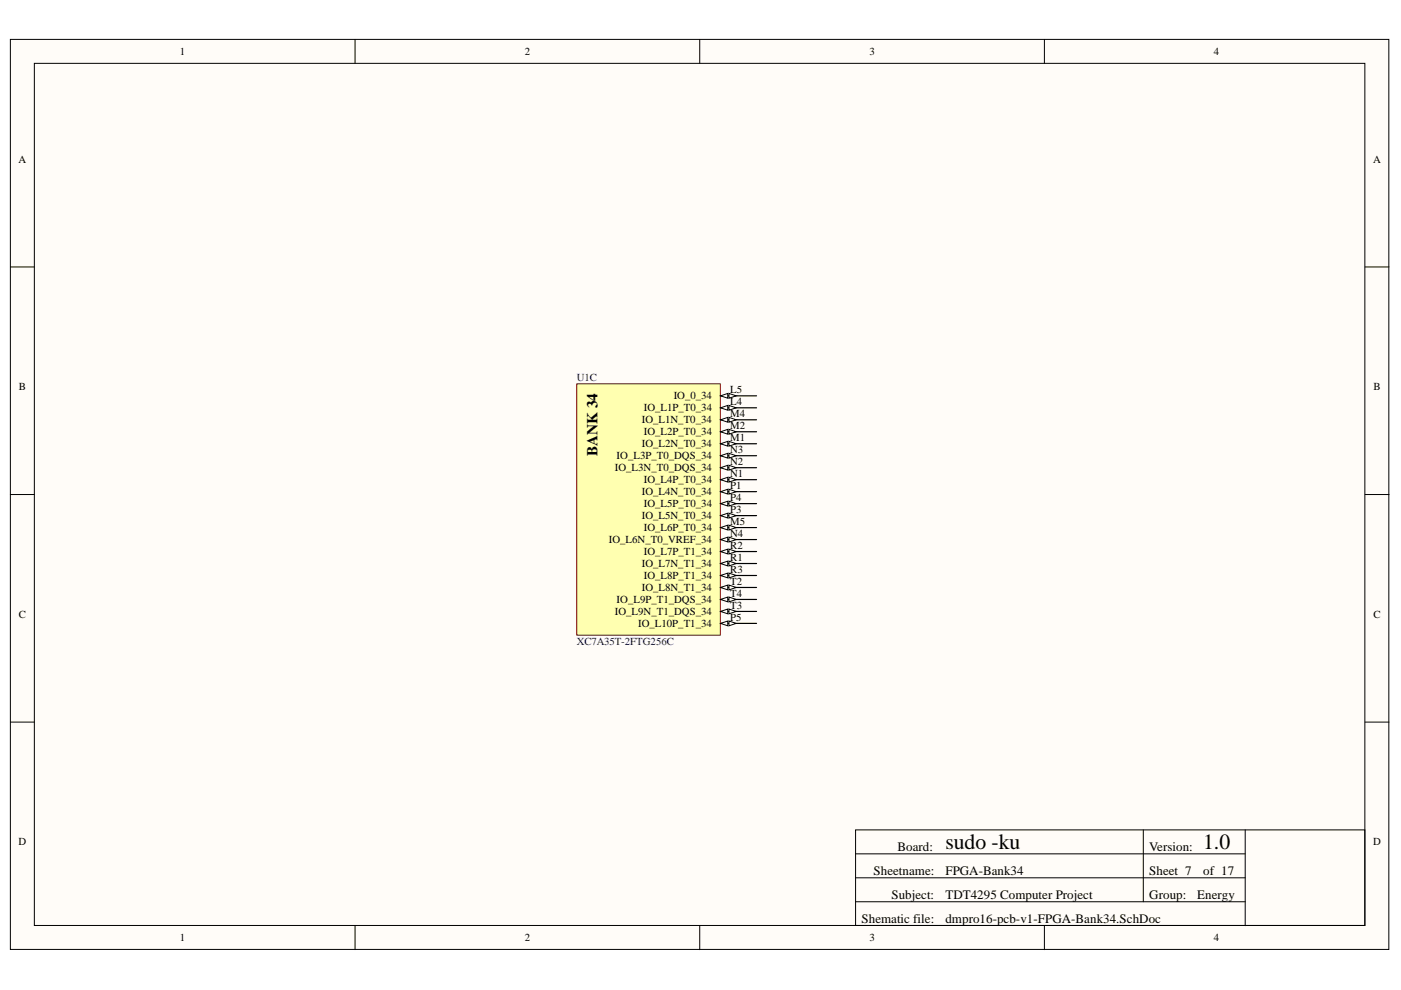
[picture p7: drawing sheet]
<svg xmlns="http://www.w3.org/2000/svg" width="297mm" height="210mm" viewBox="0 0 297 210" stroke-linecap="round" stroke-linejoin="round" font-family="sans-serif">
<defs><g id="words">
<g font-size="4.6">
<text x="200.4" y="180.1">sudo -ku</text>
<text x="255.1" y="180.1">1.0</text>
</g>
<text font-size="3.2" x="126.7" y="96.6" transform="rotate(-90 126.7 96.6)">BANK 34</text>
<g font-size="2.7">
<text x="185.2" y="185.5">Sheetname:</text>
<text x="190.3" y="180.4">Board:</text>
<text x="200.4" y="185.5">FPGA-Bank34</text>
<text x="243.7" y="180.4">Version:</text>
<text x="243.7" y="185.5">Sheet 7</text>
<text x="255.1" y="185.5">of 17</text>
<text x="189" y="190.6">Subject:</text>
<text x="200.4" y="190.6">TDT4295 Computer Project</text>
<text x="243.7" y="190.6">Group:</text>
<text x="253.8" y="190.6">Energy</text>
<text x="182.7" y="195.7">Shematic file:</text>
<text x="200.4" y="195.7">dmpro16-pcb-v1-FPGA-Bank34.SchDoc</text>
</g>
<g font-size="2.3">
<text x="38.2" y="11.7">1</text>
<text x="111.2" y="11.7">2</text>
<text x="184.3" y="11.7">3</text>
<text x="257.4" y="11.7">4</text>
<text x="3.9" y="34.5">A</text>
<text x="291.1" y="34.5">A</text>
<text x="4" y="82.8">B</text>
<text x="154.8" y="83.4">L5</text>
<text x="291.2" y="82.8">B</text>
<text x="136.1" y="89.8">IO_L1N_T0_34</text>
<text x="136.5" y="87.2">IO_L1P_T0_34</text>
<text x="142.8" y="84.7">IO_0_34</text>
<text x="154.8" y="86">L4</text>
<text x="154.8" y="88.5">M4</text>
<text x="136.1" y="94.9">IO_L2N_T0_34</text>
<text x="136.5" y="92.3">IO_L2P_T0_34</text>
<text x="154.8" y="91">M2</text>
<text x="154.8" y="93.6">M1</text>
<text x="130.4" y="99.9">IO_L3N_T0_DQS_34</text>
<text x="130.7" y="97.4">IO_L3P_T0_DQS_34</text>
<text x="154.8" y="96.1">N3</text>
<text x="154.8" y="98.7">N2</text>
<text x="154.8" y="101.2">N1</text>
<text x="136.1" y="105">IO_L4N_T0_34</text>
<text x="136.5" y="102.5">IO_L4P_T0_34</text>
<text x="136.5" y="107.5">IO_L5P_T0_34</text>
<text x="154.8" y="103.7">P1</text>
<text x="154.8" y="106.3">P4</text>
<text x="136.1" y="110.1">IO_L5N_T0_34</text>
<text x="136.5" y="112.6">IO_L6P_T0_34</text>
<text x="154.8" y="108.8">P3</text>
<text x="154.8" y="111.3">M5</text>
<text x="154.8" y="113.9">N4</text>
<text x="129.1" y="115.1">IO_L6N_T0_VREF_34</text>
<text x="136.5" y="117.7">IO_L7P_T1_34</text>
<text x="154.8" y="116.4">R2</text>
<text x="154.8" y="119">R1</text>
<text x="136.1" y="120.3">IO_L7N_T1_34</text>
<text x="136.1" y="125.3">IO_L8N_T1_34</text>
<text x="136.5" y="122.8">IO_L8P_T1_34</text>
<text x="154.8" y="121.5">R3</text>
<text x="154.8" y="124.1">T2</text>
<text x="4" y="131">C</text>
<text x="130.4" y="130.4">IO_L9N_T1_DQS_34</text>
<text x="130.7" y="127.9">IO_L9P_T1_DQS_34</text>
<text x="154.8" y="126.6">T4</text>
<text x="154.8" y="129.1">T3</text>
<text x="154.8" y="131.7">P5</text>
<text x="291.2" y="131">C</text>
<text x="135.3" y="132.9">IO_L10P_T1_34</text>
<text x="3.9" y="179.3">D</text>
<text x="291.1" y="179.3">D</text>
<text x="38.2" y="199.6">1</text>
<text x="111.2" y="199.6">2</text>
<text x="184.3" y="199.6">3</text>
<text x="257.4" y="199.6">4</text>
</g>
<g font-size="2.3" fill="#000080">
<text x="122.3" y="80.9">U1C</text>
<text x="122.3" y="136.7">XC7A35T-2FTG256C</text>
</g>
</g></defs>
<g fill="#fffcf8" stroke="#000" stroke-width=".21">
<path d="M2.2 8.4h292.3v192.9h-292.3z"/>
<path d="M7.3 13.4h282.1v182.8h-282.1z"/>
</g>
<g fill="none" stroke="#000" stroke-width=".21">
<path d="M75.3 8.4v5M148.4 8.4v5M221.4 8.4v5M2.2 56.6h5.1M289.4 56.6h5.1M2.2 104.9h5.1M289.4 104.9h5.1M2.2 153.1h5.1M289.4 153.1h5.1M181.4 176h108v20.2h-108zM242.4 176v15.2M264 176v20.3"/>
<path d="M75.3 196.3v5.1M148.4 196.3v5.1M181.4 181h82.6M181.4 186.1h82.6M181.4 191.2h82.6M221.4 196.3v5.1"/>
</g>
<path d="M122.3 81.4h30.4v53.3h-30.4z" fill="#ffffb0" stroke="#800000" stroke-width=".21"/>
<path d="M152.8 83.9h7.6" fill="none" stroke="#000" stroke-width=".25"/>
<path d="M152.8 83.9l1.5-.5v1z" fill="#fffcf8"/>
<path d="M152.8 83.9l1.5-.5v1z" fill="none" stroke="#000" stroke-width=".21"/>
<path d="M154.6 83.4l1.5 .5-1.5 .5z" fill="#fffcf8"/>
<path d="M154.6 83.4l1.5 .5-1.5 .5z" fill="none" stroke="#000" stroke-width=".21"/>
<path d="M152.8 86.5h7.6" fill="none" stroke="#000" stroke-width=".25"/>
<path d="M152.8 86.5l1.5-.5v1z" fill="#fffcf8"/>
<path d="M152.8 86.5l1.5-.5v1z" fill="none" stroke="#000" stroke-width=".21"/>
<path d="M154.6 86l1.5 .5-1.5 .5z" fill="#fffcf8"/>
<path d="M154.6 86l1.5 .5-1.5 .5z" fill="none" stroke="#000" stroke-width=".21"/>
<path d="M152.8 89h7.6" fill="none" stroke="#000" stroke-width=".25"/>
<path d="M152.8 89l1.5-.5v1z" fill="#fffcf8"/>
<path d="M152.8 89l1.5-.5v1z" fill="none" stroke="#000" stroke-width=".21"/>
<path d="M154.6 88.5l1.5 .5-1.5 .5z" fill="#fffcf8"/>
<path d="M154.6 88.5l1.5 .5-1.5 .5z" fill="none" stroke="#000" stroke-width=".21"/>
<path d="M152.8 91.5h7.6" fill="none" stroke="#000" stroke-width=".25"/>
<path d="M152.8 91.5l1.5-.5v1.1z" fill="#fffcf8"/>
<path d="M152.8 91.5l1.5-.5v1.1z" fill="none" stroke="#000" stroke-width=".21"/>
<path d="M154.6 91l1.5 .5-1.5 .6z" fill="#fffcf8"/>
<path d="M154.6 91l1.5 .5-1.5 .6z" fill="none" stroke="#000" stroke-width=".21"/>
<path d="M152.8 94.1h7.6" fill="none" stroke="#000" stroke-width=".25"/>
<path d="M152.8 94.1l1.5-.5v1z" fill="#fffcf8"/>
<path d="M152.8 94.1l1.5-.5v1z" fill="none" stroke="#000" stroke-width=".21"/>
<path d="M154.6 93.6l1.5 .5-1.5 .5z" fill="#fffcf8"/>
<path d="M154.6 93.6l1.5 .5-1.5 .5z" fill="none" stroke="#000" stroke-width=".21"/>
<path d="M152.8 96.6h7.6" fill="none" stroke="#000" stroke-width=".25"/>
<path d="M152.8 96.6l1.5-.5v1z" fill="#fffcf8"/>
<path d="M152.8 96.6l1.5-.5v1z" fill="none" stroke="#000" stroke-width=".21"/>
<path d="M154.6 96.1l1.5 .5-1.5 .5z" fill="#fffcf8"/>
<path d="M154.6 96.1l1.5 .5-1.5 .5z" fill="none" stroke="#000" stroke-width=".21"/>
<path d="M152.8 99.2h7.6" fill="none" stroke="#000" stroke-width=".25"/>
<path d="M152.8 99.2l1.5-.5v1z" fill="#fffcf8"/>
<path d="M152.8 99.2l1.5-.5v1z" fill="none" stroke="#000" stroke-width=".21"/>
<path d="M154.6 98.7l1.5 .5-1.5 .5z" fill="#fffcf8"/>
<path d="M154.6 98.7l1.5 .5-1.5 .5z" fill="none" stroke="#000" stroke-width=".21"/>
<path d="M152.8 101.7h7.6" fill="none" stroke="#000" stroke-width=".25"/>
<path d="M152.8 101.7l1.5-.5v1z" fill="#fffcf8"/>
<path d="M152.8 101.7l1.5-.5v1z" fill="none" stroke="#000" stroke-width=".21"/>
<path d="M154.6 101.2l1.5 .5-1.5 .5z" fill="#fffcf8"/>
<path d="M154.6 101.2l1.5 .5-1.5 .5z" fill="none" stroke="#000" stroke-width=".21"/>
<path d="M152.8 104.2h7.6" fill="none" stroke="#000" stroke-width=".25"/>
<path d="M152.8 104.2l1.5-.5v1.1z" fill="#fffcf8"/>
<path d="M152.8 104.2l1.5-.5v1.1z" fill="none" stroke="#000" stroke-width=".21"/>
<path d="M154.6 103.7l1.5 .5-1.5 .6z" fill="#fffcf8"/>
<path d="M154.6 103.7l1.5 .5-1.5 .6z" fill="none" stroke="#000" stroke-width=".21"/>
<path d="M152.8 106.8h7.6" fill="none" stroke="#000" stroke-width=".25"/>
<path d="M152.8 106.8l1.5-.5v1z" fill="#fffcf8"/>
<path d="M152.8 106.8l1.5-.5v1z" fill="none" stroke="#000" stroke-width=".21"/>
<path d="M154.6 106.3l1.5 .5-1.5 .5z" fill="#fffcf8"/>
<path d="M154.6 106.3l1.5 .5-1.5 .5z" fill="none" stroke="#000" stroke-width=".21"/>
<path d="M152.8 109.3h7.6" fill="none" stroke="#000" stroke-width=".25"/>
<path d="M152.8 109.3l1.5-.5v1z" fill="#fffcf8"/>
<path d="M152.8 109.3l1.5-.5v1z" fill="none" stroke="#000" stroke-width=".21"/>
<path d="M154.6 108.8l1.5 .5-1.5 .5z" fill="#fffcf8"/>
<path d="M154.6 108.8l1.5 .5-1.5 .5z" fill="none" stroke="#000" stroke-width=".21"/>
<path d="M152.8 111.9h7.6" fill="none" stroke="#000" stroke-width=".25"/>
<path d="M152.8 111.9l1.5-.5v1z" fill="#fffcf8"/>
<path d="M152.8 111.9l1.5-.5v1z" fill="none" stroke="#000" stroke-width=".21"/>
<path d="M154.6 111.4l1.5 .5-1.5 .5z" fill="#fffcf8"/>
<path d="M154.6 111.4l1.5 .5-1.5 .5z" fill="none" stroke="#000" stroke-width=".21"/>
<path d="M152.8 114.4h7.6" fill="none" stroke="#000" stroke-width=".25"/>
<path d="M152.8 114.4l1.5-.5v1z" fill="#fffcf8"/>
<path d="M152.8 114.4l1.5-.5v1z" fill="none" stroke="#000" stroke-width=".21"/>
<path d="M154.6 113.9l1.5 .5-1.5 .5z" fill="#fffcf8"/>
<path d="M154.6 113.9l1.5 .5-1.5 .5z" fill="none" stroke="#000" stroke-width=".21"/>
<path d="M152.8 116.9h7.6" fill="none" stroke="#000" stroke-width=".25"/>
<path d="M152.8 116.9l1.5-.5v1z" fill="#fffcf8"/>
<path d="M152.8 116.9l1.5-.5v1z" fill="none" stroke="#000" stroke-width=".21"/>
<path d="M154.6 116.4l1.5 .5-1.5 .5z" fill="#fffcf8"/>
<path d="M154.6 116.4l1.5 .5-1.5 .5z" fill="none" stroke="#000" stroke-width=".21"/>
<path d="M152.8 119.5h7.6" fill="none" stroke="#000" stroke-width=".25"/>
<path d="M152.8 119.5l1.5-.5v1z" fill="#fffcf8"/>
<path d="M152.8 119.5l1.5-.5v1z" fill="none" stroke="#000" stroke-width=".21"/>
<path d="M154.6 119l1.5 .5-1.5 .5z" fill="#fffcf8"/>
<path d="M154.6 119l1.5 .5-1.5 .5z" fill="none" stroke="#000" stroke-width=".21"/>
<path d="M152.8 122h7.6" fill="none" stroke="#000" stroke-width=".25"/>
<path d="M152.8 122l1.5-.5v1z" fill="#fffcf8"/>
<path d="M152.8 122l1.5-.5v1z" fill="none" stroke="#000" stroke-width=".21"/>
<path d="M154.6 121.5l1.5 .5-1.5 .5z" fill="#fffcf8"/>
<path d="M154.6 121.5l1.5 .5-1.5 .5z" fill="none" stroke="#000" stroke-width=".21"/>
<path d="M152.8 124.6h7.6" fill="none" stroke="#000" stroke-width=".25"/>
<path d="M152.8 124.6l1.5-.5v1z" fill="#fffcf8"/>
<path d="M152.8 124.6l1.5-.5v1z" fill="none" stroke="#000" stroke-width=".21"/>
<path d="M154.6 124.1l1.5 .5-1.5 .5z" fill="#fffcf8"/>
<path d="M154.6 124.1l1.5 .5-1.5 .5z" fill="none" stroke="#000" stroke-width=".21"/>
<path d="M152.8 127.1h7.6" fill="none" stroke="#000" stroke-width=".25"/>
<path d="M152.8 127.1l1.5-.5v1z" fill="#fffcf8"/>
<path d="M152.8 127.1l1.5-.5v1z" fill="none" stroke="#000" stroke-width=".21"/>
<path d="M154.6 126.6l1.5 .5-1.5 .5z" fill="#fffcf8"/>
<path d="M154.6 126.6l1.5 .5-1.5 .5z" fill="none" stroke="#000" stroke-width=".21"/>
<path d="M152.8 129.6h7.6" fill="none" stroke="#000" stroke-width=".25"/>
<path d="M152.8 129.6l1.5-.5v1z" fill="#fffcf8"/>
<path d="M152.8 129.6l1.5-.5v1z" fill="none" stroke="#000" stroke-width=".21"/>
<path d="M154.6 129.1l1.5 .5-1.5 .5z" fill="#fffcf8"/>
<path d="M154.6 129.1l1.5 .5-1.5 .5z" fill="none" stroke="#000" stroke-width=".21"/>
<path d="M152.8 132.2h7.6" fill="none" stroke="#000" stroke-width=".25"/>
<path d="M152.8 132.2l1.5-.5v1z" fill="#fffcf8"/>
<path d="M152.8 132.2l1.5-.5v1z" fill="none" stroke="#000" stroke-width=".21"/>
<path d="M154.6 131.7l1.5 .5-1.5 .5z" fill="#fffcf8"/>
<path d="M154.6 131.7l1.5 .5-1.5 .5z" fill="none" stroke="#000" stroke-width=".21"/>
<use href="#words"/>
</svg>
